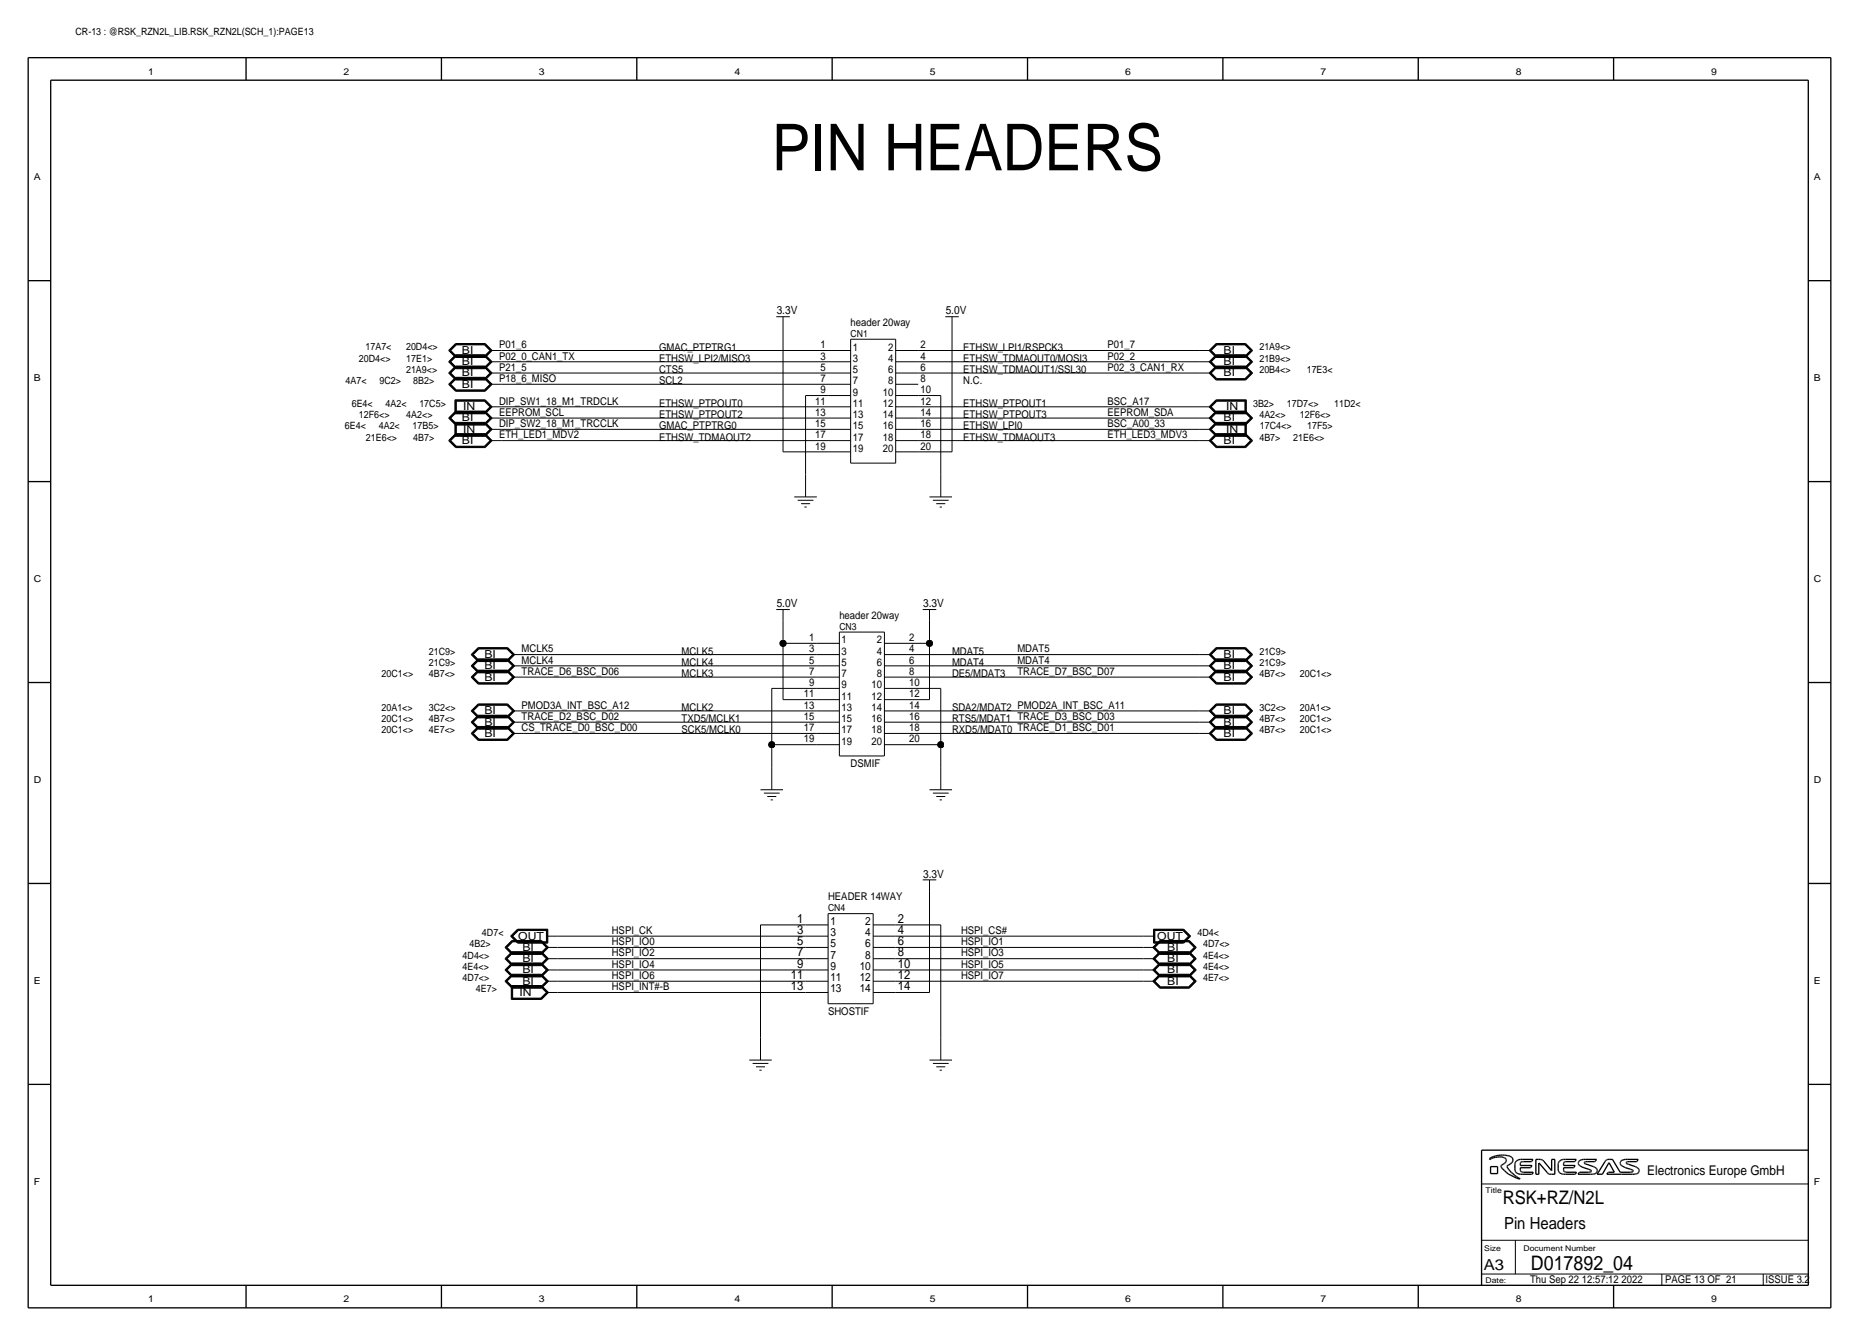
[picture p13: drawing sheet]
<svg xmlns="http://www.w3.org/2000/svg" width="419mm" height="301mm" viewBox="0 0 419 301" stroke-linecap="round" stroke-linejoin="round" font-family="sans-serif">
<defs><g id="words">
<text font-size="14.6" x="174" y="38.4">PIN HEADERS</text>
<text font-size="4.5" x="345.1" y="286.3">D017892_04</text>
<text font-size="4.2" x="338.8" y="271.6">RSK+RZ/N2L</text>
<text font-size="3.8" x="339.1" y="277.2">Pin Headers</text>
<text font-size="3.4" x="334.5" y="286.3">A3</text>
<text font-size="3" x="371.3" y="265">Electronics Europe GmbH</text>
<g font-size="2.9">
<text x="179.7" y="208.1">1</text>
<text x="202.4" y="208.1">2</text>
<text x="179.7" y="215.7">7</text>
<text x="179.7" y="213.2">5</text>
<text x="179.7" y="210.6">3</text>
<text x="202.4" y="215.7">8</text>
<text x="202.4" y="213.2">6</text>
<text x="202.4" y="210.6">4</text>
<text x="178.3" y="220.8">11</text>
<text x="179.7" y="218.2">9</text>
<text x="202.4" y="220.8">12</text>
<text x="202.4" y="218.2">10</text>
<text x="178.3" y="223.3">13</text>
<text x="202.4" y="223.3">14</text>
</g>
<g font-size="2.6">
<text x="175.1" y="70.9">3.3V</text>
<text x="213.2" y="70.9">5.0V</text>
<text x="175.1" y="137">5.0V</text>
<text x="208.1" y="137">3.3V</text>
<text x="208.1" y="197.9">3.3V</text>
<text x="187.2" y="208.6">1</text>
<text x="195.1" y="208.6">2</text>
<text x="187.2" y="213.7">5</text>
<text x="187.2" y="211.1">3</text>
<text x="195.1" y="213.7">6</text>
<text x="195.1" y="211.1">4</text>
<text x="187.2" y="221.3">11</text>
<text x="187.2" y="218.7">9</text>
<text x="187.2" y="216.2">7</text>
<text x="193.8" y="221.3">12</text>
<text x="193.8" y="218.7">10</text>
<text x="195.1" y="216.2">8</text>
<text x="187.2" y="223.8">13</text>
<text x="193.8" y="223.8">14</text>
</g>
<g font-size="2.5">
<text x="104.1" y="82.3">BI</text>
<text x="104.1" y="79.8">BI</text>
<text x="275.8" y="82.3">BI</text>
<text x="275.8" y="79.8">BI</text>
<text x="104.1" y="87.4">BI</text>
<text x="104.1" y="84.9">BI</text>
<text x="275.8" y="84.9">BI</text>
<text x="104.1" y="95">BI</text>
<text x="104.4" y="92.5">IN</text>
<text x="275.8" y="95">BI</text>
<text x="276.4" y="92.5">IN</text>
<text x="104.1" y="100.1">BI</text>
<text x="104.4" y="97.6">IN</text>
<text x="275.8" y="100.1">BI</text>
<text x="276.4" y="97.6">IN</text>
<text x="109.2" y="148.4">BI</text>
<text x="275.8" y="148.4">BI</text>
<text x="109.2" y="153.5">BI</text>
<text x="109.2" y="150.9">BI</text>
<text x="275.8" y="153.5">BI</text>
<text x="275.8" y="150.9">BI</text>
<text x="109.2" y="161.1">BI</text>
<text x="275.8" y="161.1">BI</text>
<text x="109.2" y="166.2">BI</text>
<text x="109.2" y="163.6">BI</text>
<text x="275.8" y="166.2">BI</text>
<text x="275.8" y="163.6">BI</text>
<text x="116.8" y="211.9">OUT</text>
<text x="117.8" y="214.4">BI</text>
<text x="260.9" y="211.9">OUT</text>
<text x="263.1" y="214.4">BI</text>
<text x="117.8" y="219.5">BI</text>
<text x="117.8" y="217">BI</text>
<text x="263.1" y="219.5">BI</text>
<text x="263.1" y="217">BI</text>
<text x="117.1" y="224.6">IN</text>
<text x="117.8" y="222">BI</text>
<text x="263.1" y="222">BI</text>
</g>
<g font-size="2.4">
<text x="191.8" y="73.5">header 20way</text>
<text x="112.5" y="83.6">P21_5</text>
<text x="112.5" y="81.1">P02_0_CAN1_TX</text>
<text x="112.5" y="78.5">P01_6</text>
<text x="148.6" y="81.6">ETHSW_LPI2/MISO3</text>
<text x="148.6" y="79">GMAC_PTPTRG1</text>
<text x="185" y="83.6">5</text>
<text x="185" y="81.1">3</text>
<text x="185" y="78.5">1</text>
<text x="192.3" y="81.6">3</text>
<text x="192.3" y="79">1</text>
<text x="200.2" y="81.6">4</text>
<text x="200.2" y="79">2</text>
<text x="207.5" y="83.6">6</text>
<text x="207.5" y="81.1">4</text>
<text x="207.5" y="78.5">2</text>
<text x="217.2" y="81.6">ETHSW_TDMAOUT0/MOSI3</text>
<text x="217.2" y="79">ETHSW_LPI1/RSPCK3</text>
<text x="249.7" y="83.6">P02_3_CAN1_RX</text>
<text x="249.7" y="81.1">P02_2</text>
<text x="249.7" y="78.5">P01_7</text>
<text x="112.5" y="86.2">P18_6_MISO</text>
<text x="148.6" y="84.1">CTS5</text>
<text x="148.6" y="86.7">SCL2</text>
<text x="185" y="88.7">9</text>
<text x="185" y="86.2">7</text>
<text x="192.3" y="89.2">9</text>
<text x="192.3" y="86.7">7</text>
<text x="192.3" y="84.1">5</text>
<text x="199" y="89.2">10</text>
<text x="200.2" y="86.7">8</text>
<text x="200.2" y="84.1">6</text>
<text x="207.5" y="88.7">10</text>
<text x="207.5" y="86.2">8</text>
<text x="217.2" y="86.7">N.C.</text>
<text x="217.2" y="84.1">ETHSW_TDMAOUT1/SSL30</text>
<text x="112.5" y="91.2">DIP_SW1_18_M1_TRDCLK</text>
<text x="112.5" y="93.8">EEPROM_SCL</text>
<text x="148.6" y="94.3">ETHSW_PTPOUT2</text>
<text x="148.6" y="91.7">ETHSW_PTPOUT0</text>
<text x="183.8" y="93.8">13</text>
<text x="183.8" y="91.2">11</text>
<text x="192.3" y="94.3">13</text>
<text x="192.3" y="91.7">11</text>
<text x="199" y="94.3">14</text>
<text x="199" y="91.7">12</text>
<text x="207.5" y="93.8">14</text>
<text x="207.5" y="91.2">12</text>
<text x="217.2" y="94.3">ETHSW_PTPOUT3</text>
<text x="217.2" y="91.7">ETHSW_PTPOUT1</text>
<text x="249.7" y="91.2">BSC_A17</text>
<text x="249.7" y="93.8">EEPROM_SDA</text>
<text x="112.5" y="96.3">DIP_SW2_18_M1_TRCCLK</text>
<text x="112.5" y="98.9">ETH_LED1_MDV2</text>
<text x="148.6" y="96.8">GMAC_PTPTRG0</text>
<text x="148.6" y="99.4">ETHSW_TDMAOUT2</text>
<text x="183.8" y="101.4">19</text>
<text x="183.8" y="98.9">17</text>
<text x="183.8" y="96.3">15</text>
<text x="192.3" y="101.9">19</text>
<text x="192.3" y="99.4">17</text>
<text x="192.3" y="96.8">15</text>
<text x="199" y="101.9">20</text>
<text x="199" y="99.4">18</text>
<text x="199" y="96.8">16</text>
<text x="207.5" y="101.4">20</text>
<text x="207.5" y="98.9">18</text>
<text x="207.5" y="96.3">16</text>
<text x="217.2" y="96.8">ETHSW_LPI0</text>
<text x="217.2" y="99.4">ETHSW_TDMAOUT3</text>
<text x="249.7" y="98.9">ETH_LED3_MDV3</text>
<text x="249.7" y="96.3">BSC_A00_33</text>
<text x="189.2" y="139.5">header 20way</text>
<text x="117.6" y="149.7">MCLK4</text>
<text x="117.6" y="147.1">MCLK5</text>
<text x="153.7" y="147.6">MCLK5</text>
<text x="182.4" y="149.7">5</text>
<text x="182.4" y="147.1">3</text>
<text x="182.4" y="144.6">1</text>
<text x="189.7" y="147.6">3</text>
<text x="189.7" y="145.1">1</text>
<text x="197.7" y="147.6">4</text>
<text x="197.7" y="145.1">2</text>
<text x="205" y="149.7">6</text>
<text x="205" y="147.1">4</text>
<text x="205" y="144.6">2</text>
<text x="214.6" y="147.6">MDAT5</text>
<text x="229.4" y="149.7">MDAT4</text>
<text x="229.4" y="147.1">MDAT5</text>
<text x="117.6" y="152.2">TRACE_D6_BSC_D06</text>
<text x="153.7" y="152.7">MCLK3</text>
<text x="153.7" y="150.2">MCLK4</text>
<text x="182.4" y="154.7">9</text>
<text x="182.4" y="152.2">7</text>
<text x="189.7" y="155.2">9</text>
<text x="189.7" y="152.7">7</text>
<text x="189.7" y="150.2">5</text>
<text x="196.5" y="155.2">10</text>
<text x="197.7" y="152.7">8</text>
<text x="197.7" y="150.2">6</text>
<text x="205" y="154.7">10</text>
<text x="205" y="152.2">8</text>
<text x="214.6" y="150.2">MDAT4</text>
<text x="214.6" y="152.7">DE5/MDAT3</text>
<text x="229.4" y="152.2">TRACE_D7_BSC_D07</text>
<text x="117.6" y="159.8">PMOD3A_INT_BSC_A12</text>
<text x="153.7" y="160.3">MCLK2</text>
<text x="181.3" y="159.8">13</text>
<text x="181.3" y="157.3">11</text>
<text x="189.7" y="160.3">13</text>
<text x="189.7" y="157.8">11</text>
<text x="196.5" y="160.3">14</text>
<text x="196.5" y="157.8">12</text>
<text x="205" y="159.8">14</text>
<text x="205" y="157.3">12</text>
<text x="214.6" y="160.3">SDA2/MDAT2 PMOD2A_INT_BSC_A11</text>
<text x="117.6" y="162.4">TRACE_D2_BSC_D02</text>
<text x="117.6" y="164.9">CS_TRACE_D0_BSC_D00</text>
<text x="153.7" y="165.4">SCK5/MCLK0</text>
<text x="153.7" y="162.9">TXD5/MCLK1</text>
<text x="181.3" y="167.4">19</text>
<text x="181.3" y="164.9">17</text>
<text x="181.3" y="162.4">15</text>
<text x="189.7" y="167.9">19</text>
<text x="189.7" y="165.4">17</text>
<text x="189.7" y="162.9">15</text>
<text x="196.5" y="167.9">20</text>
<text x="196.5" y="165.4">18</text>
<text x="196.5" y="162.9">16</text>
<text x="205" y="167.4">20</text>
<text x="205" y="164.9">18</text>
<text x="205" y="162.4">16</text>
<text x="214.6" y="165.4">RXD5/MDAT0 TRACE_D1_BSC_D01</text>
<text x="214.6" y="162.9">RTS5/MDAT1 TRACE_D3_BSC_D03</text>
<text x="191.8" y="173">DSMIF</text>
<text x="186.7" y="203">HEADER 14WAY</text>
<text x="137.9" y="213.2">HSPI_IO0</text>
<text x="137.9" y="210.6">HSPI_CK</text>
<text x="137.9" y="215.7">HSPI_IO2</text>
<text x="216.7" y="215.7">HSPI_IO3</text>
<text x="216.7" y="213.2">HSPI_IO1</text>
<text x="216.7" y="210.6">HSPI_CS#</text>
<text x="137.9" y="220.8">HSPI_IO6</text>
<text x="137.9" y="218.2">HSPI_IO4</text>
<text x="216.7" y="220.8">HSPI_IO7</text>
<text x="216.7" y="218.2">HSPI_IO5</text>
<text x="137.9" y="223.3">HSPI_INT#-B</text>
<text x="186.7" y="228.9">SHOSTIF</text>
<text x="344.9" y="289.4">Thu Sep 22 12:57:12 2022</text>
<text x="375.4" y="289.4">PAGE 13 OF 21</text>
<text x="398" y="289.4">ISSUE 3.2</text>
</g>
<g font-size="2.3">
<text x="17" y="7.9">CR-13 : @RSK_RZN2L_LIB.RSK_RZN2L(SCH_1):PAGE13</text>
<text x="80.9" y="81.6">20D4&lt;&gt;</text>
<text x="82.4" y="79">17A7&lt;</text>
<text x="91.5" y="79">20D4&lt;&gt;</text>
<text x="91.6" y="81.6">17E1&gt;</text>
<text x="283.9" y="81.6">21B9&lt;&gt;</text>
<text x="283.9" y="79">21A9&lt;&gt;</text>
<text x="77.9" y="86.7">4A7&lt;</text>
<text x="85.5" y="86.7">9C2&gt;</text>
<text x="91.5" y="84.1">21A9&lt;&gt;</text>
<text x="93.2" y="86.7">8B2&gt;</text>
<text x="283.9" y="84.1">20B4&lt;&gt;</text>
<text x="294.6" y="84.1">17E3&lt;</text>
<text x="79.3" y="91.7">6E4&lt;</text>
<text x="80.9" y="94.3">12F6&lt;&gt;</text>
<text x="86.9" y="91.7">4A2&lt;</text>
<text x="91.6" y="94.3">4A2&lt;&gt;</text>
<text x="94.5" y="91.7">17C5&gt;</text>
<text x="282.5" y="91.7">3B2&gt;</text>
<text x="283.9" y="94.3">4A2&lt;&gt;</text>
<text x="290.1" y="91.7">17D7&lt;&gt;</text>
<text x="293.1" y="94.3">12F6&lt;&gt;</text>
<text x="300.8" y="91.7">11D2&lt;</text>
<text x="77.8" y="96.8">6E4&lt;</text>
<text x="82.5" y="99.4">21E6&lt;&gt;</text>
<text x="85.4" y="96.8">4A2&lt;</text>
<text x="93" y="96.8">17B5&gt;</text>
<text x="93.2" y="99.4">4B7&gt;</text>
<text x="283.9" y="99.4">4B7&gt;</text>
<text x="284" y="96.8">17C4&lt;&gt;</text>
<text x="291.5" y="99.4">21E6&lt;&gt;</text>
<text x="294.7" y="96.8">17F5&gt;</text>
<text x="96.7" y="147.6">21C9&gt;</text>
<text x="283.9" y="147.6">21C9&gt;</text>
<text x="86" y="152.7">20C1&lt;&gt;</text>
<text x="96.7" y="150.2">21C9&gt;</text>
<text x="96.7" y="152.7">4B7&lt;&gt;</text>
<text x="283.9" y="152.7">4B7&lt;&gt;</text>
<text x="283.9" y="150.2">21C9&gt;</text>
<text x="293.1" y="152.7">20C1&lt;&gt;</text>
<text x="86" y="160.3">20A1&lt;&gt;</text>
<text x="96.7" y="160.3">3C2&lt;&gt;</text>
<text x="283.9" y="160.3">3C2&lt;&gt;</text>
<text x="293.1" y="160.3">20A1&lt;&gt;</text>
<text x="86" y="162.9">20C1&lt;&gt;</text>
<text x="86" y="165.4">20C1&lt;&gt;</text>
<text x="96.7" y="162.9">4B7&lt;&gt;</text>
<text x="96.7" y="165.4">4E7&lt;&gt;</text>
<text x="283.9" y="165.4">4B7&lt;&gt;</text>
<text x="283.9" y="162.9">4B7&lt;&gt;</text>
<text x="293.1" y="165.4">20C1&lt;&gt;</text>
<text x="293.1" y="162.9">20C1&lt;&gt;</text>
<text x="105.9" y="213.7">4B2&gt;</text>
<text x="108.7" y="211.1">4D7&lt;</text>
<text x="270" y="211.1">4D4&lt;</text>
<text x="271.2" y="213.7">4D7&lt;&gt;</text>
<text x="104.3" y="221.3">4D7&lt;&gt;</text>
<text x="104.3" y="216.2">4D4&lt;&gt;</text>
<text x="104.3" y="218.7">4E4&lt;&gt;</text>
<text x="271.2" y="221.3">4E7&lt;&gt;</text>
<text x="271.2" y="218.7">4E4&lt;&gt;</text>
<text x="271.2" y="216.2">4E4&lt;&gt;</text>
<text x="107.3" y="223.8">4E7&gt;</text>
</g>
<g font-size="2.2">
<text x="191.8" y="76">CN1</text>
<text x="189.2" y="142">CN3</text>
<text x="186.7" y="205.5">CN4</text>
</g>
<g font-size="2.1">
<text x="33.4" y="16.8">1</text>
<text x="77.5" y="16.8">2</text>
<text x="121.5" y="16.8">3</text>
<text x="165.6" y="16.8">4</text>
<text x="209.6" y="16.8">5</text>
<text x="253.6" y="16.8">6</text>
<text x="297.7" y="16.8">7</text>
<text x="341.7" y="16.8">8</text>
<text x="385.8" y="16.8">9</text>
<text x="7.6" y="40.6">A</text>
<text x="408.9" y="40.6">A</text>
<text x="7.6" y="86">B</text>
<text x="408.9" y="86">B</text>
<text x="7.6" y="131.3">C</text>
<text x="408.9" y="131.3">C</text>
<text x="7.6" y="176.6">D</text>
<text x="408.9" y="176.6">D</text>
<text x="7.6" y="221.9">E</text>
<text x="408.9" y="221.9">E</text>
<text x="7.6" y="267.2">F</text>
<text x="408.9" y="267.2">F</text>
<text x="33.4" y="293.7">1</text>
<text x="77.5" y="293.7">2</text>
<text x="121.5" y="293.7">3</text>
<text x="165.6" y="293.7">4</text>
<text x="209.6" y="293.7">5</text>
<text x="253.6" y="293.7">6</text>
<text x="297.7" y="293.7">7</text>
<text x="341.7" y="293.7">8</text>
<text x="385.8" y="293.7">9</text>
</g>
<g font-size="1.8">
<text x="334.9" y="269">Title</text>
<text x="334.6" y="282.1">Size</text>
<text x="343.5" y="282.1">Document Number</text>
<text x="334.9" y="289.4">Date:</text>
</g>
</g></defs>
<g fill="none" stroke="#000" stroke-width=".23">
<path d="M101.1 79l1.6-1.5zM101.1 79l1.6 1.6zM101.3 79l1.5-1.4zM101.3 79l1.5 1.5zM101.4 79l1.4-1.3zM101.4 79l1.4 1.4zM101.6 79l1.3-1.2zM101.6 79l1.3 1.3zM102.7 77.5h6.7zM102.8 77.6h6.5zM102.8 77.7h6.5zM102.9 77.8h6.3z"/>
<path d="M109.2 77.8l1.3 1.2zM109.3 77.7l1.3 1.3zM109.3 77.6l1.5 1.4zM109.4 77.5l1.5 1.5zM110.5 79h2.5zM110.8 79l-1.5 1.5zM113 79h73.7zM175 71.4h3.1zM176.5 74v27.9zM176.5 71.4v2.6zM186.7 79h5.1zM191.8 76.5h10.1z"/>
<path d="M191.8 76.5v27.9zM201.9 79h5.1zM201.9 76.5v27.9zM207 79h63.5zM213.1 71.4h3.1zM214.6 74v27.9zM214.6 71.4v2.6zM270.5 79h2.5zM272.6 79l1.6 1.6zM272.7 79l1.5-1.4zM272.7 79l1.5 1.5zM272.9 79l1.4-1.3z"/>
<path d="M272.9 79l1.4 1.4zM273 79l1.3-1.2zM273 79l1.3 1.3zM274.2 77.5l-1.6 1.5zM274.2 77.5h6.6zM274.2 77.6h6.6zM274.3 77.7h6.4zM274.3 77.8h6.4zM280.7 77.8l1.2 1.2zM280.7 77.7l1.4 1.3zM280.8 77.6l1.4 1.4zM280.8 77.5l1.6 1.5z"/>
<path d="M282.1 79l-1.4 1.4zM282.2 79l-1.4 1.5zM282.4 79l-1.6 1.6zM101.1 99.4l1.6-1.6zM101.1 99.4l1.6 1.5zM101.1 86.7l1.6-1.6zM101.1 86.7l1.6 1.5zM101.1 84.1l1.6-1.5zM101.1 84.1l1.6 1.6zM101.1 94.3l1.6-1.6zM101.1 94.3l1.6 1.6zM101.1 81.6l1.6-1.6z"/>
<path d="M101.1 81.6l1.6 1.6zM101.3 99.4l1.5-1.5zM101.3 99.4l1.5 1.4zM101.3 86.7l1.5-1.5zM101.3 86.7l1.5 1.4zM101.3 84.1l1.5-1.4zM101.3 84.1l1.5 1.5zM101.3 94.3l1.5-1.5zM101.3 94.3l1.5 1.5zM101.3 81.6l1.5-1.5zM101.3 81.6l1.5 1.5zM101.4 99.4l1.4-1.4z"/>
<path d="M101.4 99.4l1.4 1.3zM101.4 86.7l1.4-1.4zM101.4 86.7l1.4 1.3zM101.4 84.1l1.4-1.3zM101.4 84.1l1.4 1.4zM101.4 94.3l1.4-1.4zM101.4 94.3l1.4 1.4zM101.4 81.6l1.4-1.4zM101.4 81.6l1.4 1.4zM101.6 99.4l1.3-1.3zM101.6 99.4l1.3 1.2zM101.6 86.7l1.3-1.3z"/>
<path d="M101.6 86.7l1.3 1.2zM101.6 84.1l1.3 1.3zM101.6 94.3l1.3 1.3zM101.6 81.6l1.3 1.3zM102.6 95.3v3.1zM102.6 98.4h6.8zM102.6 95.3h6.8zM102.6 90.2v3.1zM102.6 93.3h6.8zM102.6 90.2h6.8zM102.7 95.4h6.6zM102.7 95.4v2.9z"/>
<path d="M102.7 98.3h6.6zM102.7 90.3h6.6zM102.7 90.3v2.9zM102.7 93.2h6.6zM102.7 97.8h6.7zM102.7 88.2h6.7zM102.7 85.1h6.7zM102.7 85.7h6.7zM102.7 82.6h6.7zM102.7 95.9h6.7zM102.7 92.7h6.7zM102.7 83.2h6.7z"/>
<path d="M102.7 80h6.7zM102.7 80.6h6.7zM102.8 97.9h6.5zM102.8 95.5h6.5zM102.8 95.5v2.7zM102.8 98.2h6.5zM102.8 90.4h6.5zM102.8 90.4v2.7zM102.8 93.1h6.5zM102.8 88.1h6.5zM102.8 85.2h6.5zM102.8 85.6h6.5z"/>
<path d="M102.8 82.7h6.5zM102.8 95.8h6.5zM102.8 92.8h6.5zM102.8 83.1h6.5zM102.8 80.1h6.5zM102.8 80.5h6.5zM102.8 98h6.5zM102.8 88h6.5zM102.8 85.3h6.5zM102.8 85.5h6.5zM102.8 82.8h6.5zM102.8 95.7h6.5z"/>
<path d="M102.8 92.9h6.5zM102.8 83h6.5zM102.8 80.2h6.5zM102.8 80.4h6.5zM102.9 98.1h6.3zM102.9 95.6h6.3zM102.9 95.6v2.5zM102.9 90.5h6.3zM102.9 90.5v2.5zM102.9 93h6.3zM102.9 87.9h6.3zM102.9 85.4h6.3z"/>
<path d="M102.9 82.9l-1.3 1.2zM102.9 82.9h6.3zM102.9 93l-1.3 1.3zM102.9 80.3l-1.3 1.3zM102.9 80.3h6.3zM109.2 98.1l1.3 1.3zM109.2 95.6l1.3 1.2zM109.2 98.1l1.3-1.3zM109.2 90.5l1.3 1.2zM109.2 93l1.3-1.3zM109.2 87.9l1.3-1.2zM109.2 85.4l1.3 1.3z"/>
<path d="M109.2 85.4l1.3-1.3zM109.2 82.9l1.3 1.2zM109.2 95.6l1.3-1.3zM109.2 93l1.3 1.3zM109.2 82.9l1.3-1.3zM109.2 80.3l1.3 1.3zM109.2 80.3l1.3-1.3zM109.3 98l1.3 1.4zM109.3 95.5l1.3 1.3zM109.3 98.2l1.3-1.4zM109.3 90.4l1.3 1.3zM109.3 93.1l1.3-1.4z"/>
<path d="M109.3 85.3l1.3 1.4zM109.3 85.5l1.3-1.4zM109.3 82.8l1.3 1.3zM109.3 95.7l1.3-1.4zM109.3 92.9l1.3 1.4zM109.3 83l1.3-1.4zM109.3 80.2l1.3 1.4zM109.3 80.4l1.3-1.4zM109.3 97.9l1.5 1.5zM109.3 95.4l1.5 1.4zM109.3 98.3l1.5-1.5zM109.3 90.3l1.5 1.4z"/>
<path d="M109.3 85.2l1.5 1.5zM109.3 85.6l1.5-1.5zM109.3 82.7l1.5 1.4zM109.3 95.8l1.5-1.5zM109.3 92.8l1.5 1.5zM109.3 83.1l1.5-1.5zM109.3 80.1l1.5 1.5zM109.4 97.8l1.5 1.6zM109.4 95.3l1.5 1.5zM109.4 98.4l1.5-1.6zM109.4 90.2l1.5 1.5zM109.4 93.3l1.5-1.6z"/>
<path d="M109.4 85.1l1.5 1.6zM109.4 85.7l1.5-1.6zM109.4 82.6l1.5 1.5zM109.4 95.9l1.5-1.6zM109.4 92.7l1.5 1.6zM109.4 83.2l1.5-1.6zM109.4 80l1.5 1.6zM109.4 80.6l1.5-1.6zM110.5 99.4h2.5zM110.5 96.8h2.5zM110.5 91.7h2.5zM110.5 86.7h2.5z"/>
<path d="M110.5 84.1h2.5zM110.5 94.3h2.5zM110.5 81.6h2.5zM110.6 99.4l-1.3 1.3zM110.6 86.7l-1.3 1.3zM110.8 99.4l-1.5 1.4zM110.8 91.7l-1.5 1.5zM110.8 86.7l-1.5 1.4zM110.9 99.4l-1.5 1.5zM110.9 86.7l-1.5 1.5zM113 81.6h73.7zM113 86.7h73.7z"/>
<path d="M113 91.7h73.7zM113 94.3h73.7zM113 96.8h73.7zM113 84.1h73.7zM113 99.4h73.7zM181.6 89.2h5.1zM181.6 89.2v17.8zM186.7 99.4h5.1zM186.7 96.8h5.1zM186.7 94.3h5.1zM186.7 91.7h5.1zM186.7 89.2h5.1z"/>
<path d="M186.7 86.7h5.1zM186.7 84.1h5.1zM186.7 81.6h5.1zM201.9 99.4h5.1zM201.9 96.8h5.1zM201.9 94.3h5.1zM201.9 91.7h5.1zM201.9 89.2h5.1zM201.9 86.7h5.1zM201.9 84.1h5.1zM201.9 81.6h5.1zM207 89.2h5.1z"/>
<path d="M207 96.8h63.5zM207 99.4h63.5zM207 91.7h63.5zM207 94.3h63.5zM207 84.1h63.5zM207 81.6h63.5zM212.1 89.2v17.8zM270.5 96.8h2.5zM270.5 91.7h2.5zM270.5 99.4h2.5zM270.5 94.3h2.5zM270.5 84.1h2.5z"/>
<path d="M270.5 81.6h2.5zM272.6 96.8l1.6 1.6zM272.6 91.7l1.6-1.5zM272.6 91.7l1.6 1.6zM272.6 99.4l1.6-1.6zM272.6 99.4l1.6 1.5zM272.6 94.3l1.6-1.6zM272.6 94.3l1.6 1.6zM272.6 84.1l1.6-1.5zM272.6 84.1l1.6 1.6zM272.6 81.6l1.6 1.6zM272.7 96.8l1.5-1.4z"/>
<path d="M272.7 96.8l1.5 1.5zM272.7 91.7l1.5-1.4zM272.7 91.7l1.5 1.5zM272.7 99.4l1.5-1.5zM272.7 99.4l1.5 1.4zM272.7 94.3l1.5-1.5zM272.7 94.3l1.5 1.5zM272.7 84.1l1.5-1.4zM272.7 84.1l1.5 1.5zM272.7 81.6l1.5-1.5zM272.7 81.6l1.5 1.5zM272.9 96.8l1.4-1.3z"/>
<path d="M272.9 96.8l1.4 1.4zM272.9 91.7l1.4-1.3zM272.9 91.7l1.4 1.4zM272.9 99.4l1.4-1.4zM272.9 99.4l1.4 1.3zM272.9 94.3l1.4-1.4zM272.9 94.3l1.4 1.4zM272.9 84.1l1.4-1.3zM272.9 84.1l1.4 1.4zM272.9 81.6l1.4-1.4zM272.9 81.6l1.4 1.4zM273 96.8l1.3 1.3z"/>
<path d="M273 91.7l1.3-1.2zM273 91.7l1.3 1.3zM273 99.4l1.3-1.3zM273 99.4l1.3 1.2zM273 94.3l1.3 1.3zM273 84.1l1.3 1.3zM273 81.6l1.3 1.3zM274.2 95.3l-1.6 1.5zM274.2 98.4h6.8zM274.2 95.3h6.8zM274.2 93.3h6.8zM274.2 90.2h6.8z"/>
<path d="M274.2 97.8h6.6zM274.2 95.9h6.6zM274.2 92.7h6.6zM274.2 85.7h6.6zM274.2 82.6h6.6zM274.2 80l-1.6 1.6zM274.2 83.2h6.6zM274.2 80h6.6zM274.2 80.6h6.6zM274.2 95.4h6.7zM274.2 98.3h6.7zM274.2 90.3h6.7z"/>
<path d="M274.2 93.2h6.7zM274.2 97.9h6.6zM274.2 95.8h6.6zM274.2 92.8h6.6zM274.2 85.6h6.6zM274.2 82.7h6.6zM274.2 83.1h6.6zM274.2 80.1h6.6zM274.2 80.5h6.6zM274.3 95.5h6.5zM274.3 98.2h6.5zM274.3 90.4h6.5z"/>
<path d="M274.3 93.1h6.5zM274.3 98h6.4zM274.3 95.7h6.4zM274.3 92.9h6.4zM274.3 85.5h6.4zM274.3 82.8h6.4zM274.3 83h6.4zM274.3 80.2h6.4zM274.3 80.4h6.4zM274.3 95.6l-1.3 1.2zM274.3 95.6h6.4zM274.3 98.1h6.4z"/>
<path d="M274.3 90.5h6.4zM274.3 93h6.4zM274.3 93l-1.3 1.3zM274.3 82.9l-1.3 1.2zM274.3 85.4h6.4zM274.3 82.9h6.4zM274.3 80.3l-1.3 1.3zM274.3 80.3h6.4zM280.7 95.6v2.5zM280.7 90.5v2.5zM280.7 98.1l1.2 1.3zM280.7 95.6l1.2-1.3z"/>
<path d="M280.7 93l1.2 1.3zM280.7 85.4l1.2-1.3zM280.7 82.9l1.2 1.2zM280.7 82.9l1.2-1.3zM280.7 80.3l1.2 1.3zM280.7 80.3l1.2-1.3zM280.7 98l1.4 1.4zM280.7 92.9l1.4 1.4zM280.7 82.8l1.4 1.3zM280.7 80.2l1.4 1.4zM280.8 95.5v2.7zM280.8 90.4v2.7z"/>
<path d="M280.8 97.9l1.4 1.5zM280.8 95.8l1.4-1.5zM280.8 92.8l1.4 1.5zM280.8 85.6l1.4-1.5zM280.8 82.7l1.4 1.4zM280.8 83.1l1.4-1.5zM280.8 80.1l1.4 1.5zM280.8 97.8l1.6 1.6zM280.8 92.7l1.6 1.6zM280.8 85.7l1.6-1.6zM280.8 82.6l1.6 1.5zM280.8 83.2l1.6-1.6z"/>
<path d="M280.8 80l1.6 1.6zM280.9 95.4v2.9zM280.9 90.3v2.9zM281 95.3v3.1zM281 90.2v3.1zM282.1 99.4l-1.4 1.3zM282.1 94.3l-1.4 1.4zM282.1 84.1l-1.4 1.4zM282.1 81.6l-1.4 1.4zM282.2 99.4l-1.4 1.4zM282.4 99.4l-1.6 1.5zM282.4 94.3l-1.6 1.6z"/>
<path d="M102.7 100.9h6.7zM102.8 100.8h6.5zM102.8 100.7h6.5zM102.9 100.6h6.3zM109.2 100.6l1.3-1.2zM176.5 101.9h10.2zM179.1 112.1h5zM179.8 112.8h3.6zM180.6 113.6h2zM181.4 114.4h.5zM181.6 107v5.1zM186.7 101.9h5.1z"/>
<path d="M191.8 104.4h10.1zM201.9 101.9h5.1zM207 101.9h7.6zM209.5 112.1h5.1zM210.3 112.8h3.6zM211.1 113.6h2zM211.8 114.4h.5zM212.1 107v5.1zM274.2 100.9h6.6zM274.2 100.8h6.6zM274.3 100.7h6.4zM274.3 100.6h6.4z"/>
<path d="M280.7 100.6l1.2-1.2zM175 137.5h3.1zM176.5 137.5v2.5zM208 137.5h3.1zM209.5 137.5v2.5zM106.2 152.7l1.6-1.6zM106.2 152.7l1.6 1.6zM106.2 150.2l1.6 1.5zM106.2 147.6l1.6 1.6zM106.4 152.7l1.4-1.5zM106.4 152.7l1.4 1.5zM106.4 150.2l1.4 1.4z"/>
<path d="M106.4 147.6l1.4 1.5zM106.5 152.7l1.4-1.4zM106.5 152.7l1.4 1.4zM106.5 150.2l1.4-1.4zM106.5 150.2l1.4 1.3zM106.5 147.6l1.4-1.3zM106.5 147.6l1.4 1.4zM106.7 152.7l1.2-1.3zM106.7 152.7l1.2 1.3zM106.7 150.2l1.2-1.3zM106.7 150.2l1.2 1.2zM106.7 147.6l1.2 1.3z"/>
<path d="M107.8 158.8l-1.6 1.5zM107.8 158.8h6.7zM107.8 154.3h6.7zM107.8 151.1h6.7zM107.8 148.6l-1.6 1.6zM107.8 151.7h6.7zM107.8 148.6h6.7zM107.8 146.1l-1.6 1.5zM107.8 149.2h6.7zM107.8 146.1h6.7zM107.8 158.9l-1.4 1.4zM107.8 158.9h6.6z"/>
<path d="M107.8 154.2h6.6zM107.8 151.2h6.6zM107.8 148.7l-1.4 1.5zM107.8 151.6h6.6zM107.8 148.7h6.6zM107.8 146.2l-1.4 1.4zM107.8 149.1h6.6zM107.8 146.2h6.6zM107.9 159h6.5zM107.9 154.1h6.5zM107.9 151.3h6.5zM107.9 151.5h6.5z"/>
<path d="M107.9 148.8h6.5zM107.9 149h6.5zM107.9 146.3h6.5zM107.9 159.1l-1.2 1.2zM107.9 159.1h6.4zM107.9 154h6.4zM107.9 151.4h6.4zM107.9 148.9h6.4zM107.9 146.4l-1.2 1.2zM107.9 146.4h6.4zM114.3 159.1l1.3 1.2zM114.3 151.4l1.3 1.3z"/>
<path d="M114.3 148.9l1.3 1.3zM114.3 148.9l1.3-1.3zM114.3 146.4l1.3 1.2zM114.4 159l1.3 1.3zM114.4 154.1l1.3-1.4zM114.4 151.3l1.3 1.4zM114.4 151.5l1.3-1.3zM114.4 148.8l1.3 1.4zM114.4 149l1.3-1.4zM114.4 146.3l1.3 1.3zM114.4 158.9l1.5 1.4zM114.4 151.2l1.5 1.5z"/>
<path d="M114.4 151.6l1.5-1.4zM114.4 148.7l1.5 1.5zM114.4 149.1l1.5-1.5zM114.4 146.2l1.5 1.4zM114.5 158.8l1.5 1.5zM114.5 151.1l1.5 1.6zM114.5 148.6l1.5 1.6zM114.5 149.2l1.5-1.6zM114.5 146.1l1.5 1.5zM115.6 152.7l-1.3 1.3zM115.6 152.7h2.5zM115.6 150.2l-1.3 1.2z"/>
<path d="M115.6 150.2h2.5zM115.6 147.6h2.5zM115.9 152.7l-1.5 1.5zM116 152.7l-1.5 1.6zM116 150.2l-1.5 1.5zM118.1 147.6h66zM118.1 152.7h66zM118.1 150.2h66zM174 155.2h10.1zM174 155.2v12.7zM176.5 157.8h7.6zM176.5 145.1v12.7z"/>
<path d="M176.5 145.1h7.6zM176.5 140v5.1zM184.1 157.8h5.1zM184.1 155.2h5.1zM184.1 152.7h5.1zM184.1 150.2h5.1zM184.1 147.6h5.1zM184.1 145.1h5.1zM189.2 142.5h10.2zM189.2 142.5v28zM199.4 157.8h5.1zM199.4 155.2h5.1z"/>
<path d="M199.4 152.7h5.1zM199.4 150.2h5.1zM199.4 147.6h5.1zM199.4 145.1h5.1zM199.4 142.5v28zM204.5 152.7h66zM204.5 150.2h66zM204.5 147.6h66zM204.5 155.2h7.6zM204.5 145.1h5zM204.5 157.8h5zM209.5 140v5.1z"/>
<path d="M209.5 145.1v12.7zM212.1 155.2v12.7zM270.5 152.7h2.5zM270.5 150.2h2.5zM270.5 147.6h2.5zM272.6 152.7l1.6 1.6zM272.6 150.2l1.6 1.5zM272.6 147.6l1.6 1.6zM272.7 152.7l1.5-1.5zM272.7 152.7l1.5 1.5zM272.7 150.2l1.5-1.5zM272.7 150.2l1.5 1.4z"/>
<path d="M272.7 147.6l1.5-1.4zM272.7 147.6l1.5 1.5zM272.9 152.7l1.4-1.4zM272.9 152.7l1.4 1.4zM272.9 150.2l1.4-1.4zM272.9 150.2l1.4 1.3zM272.9 147.6l1.4-1.3zM272.9 147.6l1.4 1.4zM273 152.7l1.3-1.3zM273 152.7l1.3 1.3zM273 150.2l1.3 1.2zM273 147.6l1.3 1.3z"/>
<path d="M274.2 151.1l-1.6 1.6zM274.2 154.3h6.6zM274.2 151.1h6.6zM274.2 158.8l-1.6 1.5zM274.2 158.8h6.6zM274.2 148.6l-1.6 1.6zM274.2 151.7h6.6zM274.2 148.6h6.6zM274.2 146.1l-1.6 1.5zM274.2 149.2h6.6zM274.2 146.1h6.6zM274.2 154.2h6.6z"/>
<path d="M274.2 151.2h6.6zM274.2 158.9h6.6zM274.2 151.6h6.6zM274.2 148.7h6.6zM274.2 149.1h6.6zM274.2 146.2h6.6zM274.3 154.1h6.4zM274.3 151.3h6.4zM274.3 159h6.4zM274.3 151.5h6.4zM274.3 148.8h6.4zM274.3 149h6.4z"/>
<path d="M274.3 146.3h6.4zM274.3 154h6.4zM274.3 151.4h6.4zM274.3 159.1l-1.3 1.2zM274.3 159.1h6.4zM274.3 148.9l-1.3 1.3zM274.3 148.9h6.4zM274.3 146.4l-1.3 1.2zM274.3 146.4h6.4zM280.7 154l1.2-1.3zM280.7 151.4l1.2 1.3zM280.7 159.1l1.2 1.2z"/>
<path d="M280.7 151.4l1.2-1.2zM280.7 148.9l1.2 1.3zM280.7 148.9l1.2-1.3zM280.7 146.4l1.2 1.2zM280.7 151.3l1.4 1.4zM280.7 159l1.4 1.3zM280.7 148.8l1.4 1.4zM280.7 146.3l1.4 1.3zM280.8 151.2l1.4 1.5zM280.8 158.9l1.4 1.4zM280.8 148.7l1.4 1.5zM280.8 149.1l1.4-1.5z"/>
<path d="M280.8 146.2l1.4 1.4zM280.8 151.1l1.6 1.6zM280.8 158.8l1.6 1.5zM280.8 148.6l1.6 1.6zM280.8 149.2l1.6-1.6zM280.8 146.1l1.6 1.5zM282.1 152.7l-1.4 1.4zM282.1 150.2l-1.4 1.3zM282.1 147.6l-1.4 1.4zM282.2 152.7l-1.4 1.5zM282.2 150.2l-1.4 1.4zM282.4 152.7l-1.6 1.6z"/>
<path d="M282.4 150.2l-1.6 1.5zM106.2 165.4l1.6-1.6zM106.2 165.4l1.6 1.6zM106.2 162.9l1.6 1.5zM106.2 160.3l1.6 1.6zM106.4 165.4l1.4-1.5zM106.4 165.4l1.4 1.5zM106.4 162.9l1.4 1.4zM106.4 160.3l1.4 1.5zM106.5 165.4l1.4-1.4zM106.5 165.4l1.4 1.4zM106.5 162.9l1.4-1.4z"/>
<path d="M106.5 162.9l1.4 1.3zM106.5 160.3l1.4-1.3zM106.5 160.3l1.4 1.4zM106.7 165.4l1.2-1.3zM106.7 165.4l1.2 1.3zM106.7 162.9l1.2-1.3zM106.7 162.9l1.2 1.2zM106.7 160.3l1.2 1.3zM107.8 167h6.7zM107.8 163.8h6.7zM107.8 161.3l-1.6 1.6zM107.8 164.4h6.7z"/>
<path d="M107.8 161.3h6.7zM107.8 161.9h6.7zM107.8 166.9h6.6zM107.8 163.9h6.6zM107.8 161.4l-1.4 1.5zM107.8 164.3h6.6zM107.8 161.4h6.6zM107.8 161.8h6.6zM107.9 166.8h6.5zM107.9 164h6.5zM107.9 164.2h6.5zM107.9 161.5h6.5z"/>
<path d="M107.9 161.7h6.5zM107.9 166.7h6.4zM107.9 164.1h6.4zM107.9 161.6h6.4zM114.3 164.1l1.3 1.3zM114.3 161.6l1.3 1.3zM114.3 161.6l1.3-1.3zM114.4 166.8l1.3-1.4zM114.4 164l1.3 1.4zM114.4 164.2l1.3-1.3zM114.4 161.5l1.3 1.4zM114.4 161.7l1.3-1.4z"/>
<path d="M114.4 163.9l1.5 1.5zM114.4 164.3l1.5-1.4zM114.4 161.4l1.5 1.5zM114.4 161.8l1.5-1.5zM114.5 163.8l1.5 1.6zM114.5 161.3l1.5 1.6zM114.5 161.9l1.5-1.6zM115.6 165.4l-1.3 1.3zM115.6 165.4h2.5zM115.6 162.9l-1.3 1.2zM115.6 162.9h2.5zM115.6 160.3h2.5z"/>
<path d="M115.9 165.4l-1.5 1.5zM116 165.4l-1.5 1.6zM116 162.9l-1.5 1.5zM118.1 162.9h66zM118.1 165.4h66zM118.1 160.3h66zM171.4 178.1h5.1zM172.2 178.9h3.6zM173 179.6h2zM174 167.9h10.1zM174 167.9v5.1zM174 173v5.1z"/>
<path d="M184.1 167.9h5.1zM184.1 165.4h5.1zM184.1 162.9h5.1zM184.1 160.3h5.1zM189.2 170.5h10.2zM199.4 167.9h5.1zM199.4 165.4h5.1zM199.4 162.9h5.1zM199.4 160.3h5.1zM204.5 167.9h7.6zM204.5 162.9h66zM204.5 160.3h66z"/>
<path d="M204.5 165.4h66zM209.5 178.1h5.1zM210.3 178.9h3.6zM211.1 179.6h2zM212.1 167.9v5.1zM212.1 173v5.1zM270.5 165.4h2.5zM270.5 162.9h2.5zM270.5 160.3h2.5zM272.6 165.4l1.6-1.6zM272.6 165.4l1.6 1.6zM272.6 162.9l1.6 1.5z"/>
<path d="M272.6 160.3l1.6 1.6zM272.7 165.4l1.5-1.5zM272.7 165.4l1.5 1.5zM272.7 162.9l1.5-1.5zM272.7 162.9l1.5 1.4zM272.7 160.3l1.5-1.4zM272.7 160.3l1.5 1.5zM272.9 165.4l1.4-1.4zM272.9 165.4l1.4 1.4zM272.9 162.9l1.4-1.4zM272.9 162.9l1.4 1.3zM272.9 160.3l1.4-1.3z"/>
<path d="M272.9 160.3l1.4 1.4zM273 165.4l1.3-1.3zM273 165.4l1.3 1.3zM273 162.9l1.3 1.2zM273 160.3l1.3 1.3zM274.2 167h6.6zM274.2 163.8h6.6zM274.2 161.3l-1.6 1.6zM274.2 164.4h6.6zM274.2 161.3h6.6zM274.2 161.9h6.6zM274.2 166.9h6.6z"/>
<path d="M274.2 163.9h6.6zM274.2 164.3h6.6zM274.2 161.4h6.6zM274.2 161.8h6.6zM274.3 166.8h6.4zM274.3 164h6.4zM274.3 164.2h6.4zM274.3 161.5h6.4zM274.3 161.7h6.4zM274.3 166.7h6.4zM274.3 164.1h6.4zM274.3 161.6l-1.3 1.3z"/>
<path d="M274.3 161.6h6.4zM280.7 166.7l1.2-1.3zM280.7 164.1l1.2 1.3zM280.7 164.1l1.2-1.2zM280.7 161.6l1.2 1.3zM280.7 161.6l1.2-1.3zM280.7 164l1.4 1.4zM280.7 161.5l1.4 1.4zM280.8 163.9l1.4 1.5zM280.8 161.4l1.4 1.5zM280.8 161.8l1.4-1.5zM280.8 163.8l1.6 1.6z"/>
<path d="M280.8 161.3l1.6 1.6zM282.1 165.4l-1.4 1.4zM282.1 162.9l-1.4 1.3zM282.1 160.3l-1.4 1.4zM282.2 165.4l-1.4 1.5zM282.2 162.9l-1.4 1.4zM282.4 165.4l-1.6 1.6zM282.4 162.9l-1.6 1.5zM282.4 160.3l-1.6 1.6zM173.7 180.4h.5zM208 198.4h3.1zM209.5 198.4v2.6z"/>
<path d="M211.8 180.4h.5zM113.8 218.7l1.6 1.6zM113.8 218.7l1.6-1.5zM113.8 216.2l1.6 1.6zM113.8 216.2l1.6-1.6zM113.8 213.7l1.6 1.5zM113.8 213.7l1.6-1.6zM114 218.7l1.5 1.5zM114 218.7l1.5-1.4zM114 216.2l1.5 1.5zM114 216.2l1.5-1.5zM114 213.7l1.5 1.4z"/>
<path d="M114 213.7l1.5-1.5zM114.1 218.7l1.4 1.4zM114.1 218.7l1.4-1.3zM114.1 216.2l1.4 1.4zM114.1 216.2l1.4-1.4zM114.1 213.7l1.4 1.3zM114.1 213.7l1.4-1.4zM114.3 218.7l1.3 1.3zM114.3 216.2l1.3 1.3zM114.3 213.7l1.3 1.2zM115.1 211.1l1.6-1.5zM115.1 211.1l1.6 1.6z"/>
<path d="M115.3 211.1l1.4 1.5zM115.4 219.7h6.7zM115.4 217.2h6.7zM115.4 217.8h6.7zM115.4 214.6h6.7zM115.4 215.2h6.7zM115.4 212.1h6.7zM115.4 211.1l1.4-1.3zM115.4 211.1l1.4 1.4zM115.5 219.8h6.5zM115.5 217.3h6.5zM115.5 217.7h6.5z"/>
<path d="M115.5 214.7h6.5zM115.5 215.1h6.5zM115.5 212.2h6.5zM115.5 219.9h6.5zM115.5 217.4h6.5zM115.5 217.6h6.5zM115.5 214.8h6.5zM115.5 215h6.5zM115.5 212.3h6.5zM115.6 217.5h6.3zM115.6 217.5l-1.3 1.2zM115.6 214.9h6.3z"/>
<path d="M115.6 214.9l-1.3 1.3zM115.6 212.4h6.3zM115.6 212.4l-1.3 1.3zM115.6 211.1l1.2-1.2zM115.6 211.1l1.2 1.3zM116.7 209.6h6.8zM116.7 212.7h6.8zM116.7 209.7l-1.4 1.4zM116.7 209.7h6.7zM116.7 212.6h6.7zM116.8 209.8h6.5zM116.8 212.5h6.5z"/>
<path d="M116.8 209.9h6.4zM116.8 212.4h6.4zM121.9 217.5l1.3 1.2zM121.9 214.9l1.3 1.3zM121.9 217.5l1.3-1.3zM121.9 212.4l1.3 1.3zM121.9 214.9l1.3-1.2zM122 219.9l1.3 1.4zM122 217.4l1.3 1.3zM122 214.8l1.3 1.4zM122 217.6l1.3-1.4zM122 212.3l1.3 1.4z"/>
<path d="M122 215l1.3-1.3zM122 219.8l1.5 1.5zM122 217.3l1.5 1.4zM122 214.7l1.5 1.5zM122 212.2l1.5 1.5zM122 215.1l1.5-1.4zM122.1 219.7l1.5 1.6zM122.1 217.2l1.5 1.5zM122.1 214.6l1.5 1.6zM122.1 212.1l1.5 1.6zM123.2 218.7h2.5zM123.2 216.2h2.5z"/>
<path d="M123.2 213.7h2.5zM123.2 211.1h2.5zM123.2 209.9v2.5zM123.3 209.8v2.7zM123.4 209.7v2.9zM123.5 218.7l-1.5 1.5zM123.5 216.2l-1.5 1.5zM123.5 209.6v3.1zM123.6 218.7l-1.5 1.6zM123.6 216.2l-1.5 1.6zM123.6 213.7l-1.5 1.5zM125.7 213.7h55.9z"/>
<path d="M125.7 211.1h55.9zM125.7 216.2h55.9zM125.7 218.7h55.9zM171.4 208.6h10.2zM171.4 208.6v25.4zM181.6 218.7h5.1zM181.6 216.2h5.1zM181.6 213.7h5.1zM181.6 211.1h5.1zM181.6 208.6h5.1zM186.7 206h10.1zM186.7 206v20.4z"/>
<path d="M196.8 218.7h5.1zM196.8 216.2h5.1zM196.8 213.7h5.1zM196.8 211.1h5.1zM196.8 208.6h5.1zM196.8 206v20.4zM201.9 218.7h55.9zM201.9 216.2h55.9zM201.9 213.7h55.9zM201.9 211.1h55.9zM201.9 208.6h10.2zM209.5 201v22.8z"/>
<path d="M212.1 208.6v25.4zM257.8 218.7h2.5zM257.8 216.2h2.5zM257.8 213.7h2.5zM257.8 211.1h2.5zM259.9 218.7l1.6-1.5zM259.9 218.7l1.6 1.6zM259.9 216.2l1.6 1.6zM259.9 213.7l1.6 1.5zM260 218.7l1.5-1.4zM260 218.7l1.5 1.5zM260 216.2l1.5-1.5z"/>
<path d="M260 216.2l1.5 1.5zM260 213.7l1.5-1.5zM260 213.7l1.5 1.4zM260 209.6h6.9zM260 209.6v3.1zM260 212.7h6.9zM260.1 209.7h6.7zM260.1 209.7v2.9zM260.1 212.6h6.7zM260.2 218.7l1.4-1.3zM260.2 218.7l1.4 1.4zM260.2 216.2l1.4-1.4z"/>
<path d="M260.2 216.2l1.4 1.4zM260.2 213.7l1.4-1.4zM260.2 213.7l1.4 1.3zM260.2 209.8h6.6zM260.2 209.8v2.7zM260.2 212.5h6.6zM260.3 218.7l1.3 1.3zM260.3 216.2l1.3 1.3zM260.3 213.7l1.3 1.2zM260.3 209.9h6.4zM260.3 209.9v2.5zM260.3 212.4h6.4z"/>
<path d="M261.5 219.7l-1.6 1.6zM261.5 219.7h6.6zM261.5 217.2h6.6zM261.5 214.6l-1.6 1.6zM261.5 217.8h6.6zM261.5 214.6h6.6zM261.5 212.1l-1.6 1.6zM261.5 215.2h6.6zM261.5 212.1h6.6zM261.5 219.8h6.6zM261.5 217.3h6.6zM261.5 217.7h6.6z"/>
<path d="M261.5 214.7h6.6zM261.5 215.1h6.6zM261.5 212.2h6.6zM261.6 219.9h6.4zM261.6 217.4h6.4zM261.6 217.6h6.4zM261.6 214.8h6.4zM261.6 215h6.4zM261.6 212.3h6.4zM261.6 217.5l-1.3 1.2zM261.6 217.5h6.4zM261.6 214.9l-1.3 1.3z"/>
<path d="M261.6 214.9h6.4zM261.6 212.4l-1.3 1.3zM261.6 212.4h6.4zM266.7 209.9l1.3 1.2zM266.8 209.8l1.3 1.3zM266.8 212.5l1.3-1.4zM266.8 212.6l1.5-1.5zM266.8 209.7l1.5 1.4zM266.9 209.6l1.5 1.5zM268 217.5l1.2 1.2zM268 217.5l1.2-1.3zM268 214.9l1.2 1.3z"/>
<path d="M268 214.9l1.2-1.2zM268 212.4l1.2 1.3zM268 211.1l-1.3 1.3zM268 219.9l1.4 1.4zM268 217.4l1.4 1.3zM268 214.8l1.4 1.4zM268 212.3l1.4 1.4zM268.1 219.8l1.4 1.5zM268.1 217.3l1.4 1.4zM268.1 214.7l1.4 1.5zM268.1 212.2l1.4 1.5zM268.1 219.7l1.6 1.6z"/>
<path d="M268.1 217.2l1.6 1.5zM268.1 214.6l1.6 1.6zM268.1 212.1l1.6 1.6zM268.4 211.1l-1.5 1.6zM269.4 218.7l-1.4 1.4zM269.4 216.2l-1.4 1.4zM269.4 213.7l-1.4 1.3zM269.5 218.7l-1.4 1.5zM269.5 216.2l-1.4 1.5zM269.5 213.7l-1.4 1.4zM269.7 218.7l-1.6 1.6zM269.7 216.2l-1.6 1.6z"/>
<path d="M269.7 213.7l-1.6 1.5zM113.8 221.3l1.6 1.6zM113.8 221.3l1.6-1.6zM114 221.3l1.5 1.5zM114 221.3l1.5-1.5zM114.1 221.3l1.4 1.4zM114.1 221.3l1.4-1.4zM114.3 221.3l1.3 1.3zM115.3 222.3v3.1zM115.3 225.4h6.8zM115.3 222.3h6.8zM115.4 222.4h6.6z"/>
<path d="M115.4 222.4v2.9zM115.4 225.3h6.6zM115.4 222.9h6.7zM115.4 220.3h6.7zM115.5 222.8h6.5zM115.5 220.2h6.5zM115.5 222.5h6.5zM115.5 222.5v2.7zM115.5 225.2h6.5zM115.5 222.7h6.5zM115.5 220.1h6.5zM115.6 222.6h6.3z"/>
<path d="M115.6 220h6.3zM115.6 220l-1.3 1.3zM115.6 222.6v2.5zM115.6 225.1h6.3zM121.9 220l1.3 1.3zM121.9 222.6l1.3-1.3zM121.9 220l1.3-1.3zM121.9 222.6l1.3 1.2zM121.9 225.1l1.3-1.3zM122 222.7l1.3-1.4zM122 220.1l1.3-1.4zM122 222.5l1.3 1.3z"/>
<path d="M122 225.2l1.3-1.4zM122 222.8l1.5-1.5zM122 222.4l1.5 1.4zM122 225.3l1.5-1.5zM122.1 222.9l1.5-1.6zM122.1 222.3l1.5 1.5zM123.2 221.3h2.5zM123.2 223.8h2.5zM123.6 223.8l-1.5 1.6zM125.7 221.3h55.9zM125.7 223.8h55.9zM168.9 239.1h5.1z"/>
<path d="M169.7 239.8h3.5zM171.4 234v5.1zM181.6 223.8h5.1zM181.6 221.3h5.1zM186.7 226.4h10.1zM196.8 223.8h5.1zM196.8 221.3h5.1zM201.9 223.8h7.6zM201.9 221.3h55.9zM209.5 239.1h5.1zM210.3 239.8h3.6zM212.1 234v5.1z"/>
<path d="M257.8 221.3h2.5zM259.9 221.3l1.6 1.6zM260 221.3l1.5-1.5zM260 221.3l1.5 1.5zM260.2 221.3l1.4-1.4zM260.2 221.3l1.4 1.4zM260.3 221.3l1.3 1.3zM261.5 222.9h6.6zM261.5 220.3h6.6zM261.5 222.8h6.6zM261.5 220.2h6.6zM261.6 222.7h6.4z"/>
<path d="M261.6 220.1h6.4zM261.6 220l-1.3 1.3zM261.6 222.6h6.4zM261.6 220h6.4zM268 222.6l1.2-1.3zM268 220l1.2 1.3zM268 220l1.2-1.3zM268.1 222.9l1.6-1.6zM269.4 221.3l-1.4 1.4zM269.5 221.3l-1.4 1.5zM170.4 240.6h2.1zM171.2 241.4h.5z"/>
<path d="M211.1 240.6h2zM211.8 241.4h.5zM334 267h73.7zM334 279.7h73.7zM341.6 279.7v7.6zM334 287.3h73.7zM374.6 287.3v2.6zM397.5 287.3v2.6z"/>
</g>
<g fill="#000" stroke="#000" stroke-width=".23">
<circle cx="176.5" cy="145.1" r=".71"/>
<circle cx="209.6" cy="145.1" r=".71"/>
<circle cx="174" cy="167.9" r=".71"/>
<circle cx="212.1" cy="167.9" r=".71"/>
</g>
<g fill="none" stroke="#000" stroke-width=".3">
<path d="M6.3 13v281.9zM6.3 13h406.4zM11.4 18.1h396.3zM11.4 18.1v271.8zM55.5 13v5.1zM99.5 13v5.1zM143.6 13v5.1zM187.6 13v5.1zM231.6 13v5.1zM275.7 13v5.1zM319.7 13v5.1zM363.8 13v5.1z"/>
<path d="M407.7 18.1v271.8zM412.7 13v281.9zM6.3 63.3h5.1zM407.7 63.3h5zM6.3 108.6h5.1zM407.7 108.6h5zM6.3 153.9h5.1zM407.7 153.9h5zM6.3 199.2h5.1zM407.7 199.2h5zM6.3 244.6h5.1zM334 259.4v30.5z"/>
<path d="M334 259.4h73.7zM407.7 244.6h5zM335.8 261.5h.1M335.8 261.3h.1M335.8 261.3v.2zM335.9 261.2l.1-.1zM335.9 261.2l-.1 .1zM335.9 261.5h.1M335.9 261.5l.3-.2zM336 261.1l.3-.1zM336 263.1h1.6zM336 264.7h1.6z"/>
<path d="M336 263.1v1.6zM336.2 261.3l.5-.2zM336.3 261l.5-.2zM336.7 261.1l.4-.1zM336.8 260.8l.3-.1zM337.1 260.7l.4-.1zM337.1 261h.5zM337.5 260.6h.4zM337.6 261l.4-.1zM337.6 263.1v1.6zM337.9 260.6l.4-.1zM338 260.9h.4z"/>
<path d="M338.3 260.5h.4zM338.4 262.9h.1M338.4 262.9v.2zM338.4 263.1l.1 .1zM338.4 260.9l.4 .1zM338.5 262.8l.1-.1zM338.4 262.8h.1M338.5 263.2l.2 .4zM338.6 262.7l.3-.2zM338.7 260.5h.4zM338.7 263.6l.4 .4zM338.8 261l.2 .1z"/>
<path d="M338.9 262.5l.2-.1zM339 261.1h.1zM339.1 260.5l.4 .1zM339.1 261.1l.2 .1zM339.1 262.4l.2-.2zM339.1 264l.4 .4zM339.3 261.2l.1 .1zM339.3 262.2l.1-.1zM339.4 261.3l.1 .1zM339.5 260.6h.3zM339.5 261.4v.1zM339.5 261.5l.1 .1z"/>
<path d="M339.5 261.9l-.1 .2zM339.5 264.4l.6 .4zM339.6 261.6v.2zM339.6 261.8l-.1 .1zM339.8 263.1v.1zM339.8 263h.1M339.8 260.6l.4 .1zM339.8 263.2l.1 .2zM339.8 262.9h.1M339.8 262.9l.2-.1zM339.9 263.4l.3 .4zM340 262.8l.2-.1z"/>
<path d="M340.1 264.8l.6 .3zM340.2 260.7l.2 .1zM340.2 263.8l.2 .3zM340.2 262.7l.3-.2zM340.4 260.8l.2 .1zM340.4 264.1l.3 .3zM340.6 260.9l.2 .1zM340.6 262.4l-.1 .1zM340.6 262.4l.2-.2zM340.7 265.1l.6 .3zM340.7 264.4l.4 .3zM340.8 261l.2 .2z"/>
<path d="M341 261.2l.1 .2zM341 262l-.2 .2zM341.1 264.7l.3 .3zM341.1 261.8l-.1 .2zM341.1 261.6v.2zM341.1 261.4v.2zM341.3 265.4l.6 .3zM341.4 265l.4 .3zM341.5 263.9l.1 .3zM341.5 263.6v.3zM341.5 262.7v.9zM341.5 262.4v.3z"/>
<path d="M341.6 264.2l.2 .2zM341.6 262.1l-.1 .3zM341.8 264.4l.1 .2zM341.8 261.9l-.2 .2zM341.8 265.3l.4 .3zM341.9 265.7l.6 .2zM341.9 264.6l.3 .1zM341.9 261.8l-.1 .1zM341.9 261.8l.3-.2zM342.2 264.7l.2 .1zM342.2 261.6l.2-.1zM342.2 265.6l.5 .2z"/>
<path d="M342.4 264.8h.3zM342.4 261.5h.3zM342.6 265.9h.1M342.7 265.9h.1M342.7 265.8h.1M342.7 262.3v.2zM342.7 262.5v.3zM342.7 262.8h2.7zM342.7 263.3h2.3zM342.7 263.3v.5zM342.7 263.9h.1M342.7 263.9l.1 .2z"/>
<path d="M342.7 264.8h.5zM342.7 261.5h.5zM342.8 262.2l-.1 .1zM342.8 264.2h.1M342.8 264.2h.1zM342.8 262.1l.2-.1zM342.8 262.1v.1zM342.9 264.2l.1 .1zM343 262h.1zM343 264.3h.2zM343.1 262h.2zM343.2 264.3l.1 .1z"/>
<path d="M343.2 264.8h2.1zM343.2 261.5h2.4zM343.3 262h.2zM343.3 264.4h.2zM343.5 264.4h2.1zM343.5 262h1.7zM345 263.3h.1zM345.1 263.3h.1M345.2 262l.1-.1zM345.3 264.8h.1M345.4 262.8l-.3 .4zM345.4 264.8h.1z"/>
<path d="M345.4 261.8l-.1 .1zM345.6 261.5l-.2 .3zM345.6 264.4l-.1 .4zM346.3 261.5h.6zM346.3 261.5v3.3zM346.3 264.8h.6zM346.9 261.5h.4zM346.9 262.3v2.5zM347 262.3h.1M347 262.3l1.8 2.2zM347.3 261.5h.2zM347.5 261.5h.1z"/>
<path d="M347.6 261.5l.1 .1zM347.7 261.6l.1 .1zM347.8 261.7l.2 .2zM348 261.9l1.8 2.1zM348.8 264.5l.2 .2zM349 264.7l.1 .1zM349.1 264.8h.1zM349.2 264.8h.3zM349.5 264.8h.3zM349.8 264h.1M349.8 264.8h.7zM349.8 261.5h.7z"/>
<path d="M349.8 261.5v2.5zM350.5 261.5v3.3zM351.3 263.9l.1 .3zM351.3 263.6v.3zM351.3 262.7v.9zM351.3 262.4v.3zM351.4 264.2l.1 .2zM351.4 262.1l-.1 .3zM351.5 264.4l.2 .2zM351.5 261.9l-.1 .2zM351.7 264.6l.2 .1zM351.7 261.8l-.2 .1z"/>
<path d="M351.7 261.8l.2-.2zM351.9 261.6l.3-.1zM351.9 264.7l.3 .1zM352.2 264.8h.3zM352.2 261.5h.3zM352.5 262.3v.2zM352.5 262.5v.3zM352.5 262.8h2.6zM352.5 263.3h2.2zM352.5 263.3v.5zM352.5 263.9h.1M352.5 263.9v.2z"/>
<path d="M352.5 264.1l.1 .1zM352.5 264.8h.4zM352.5 261.5h.4zM352.6 262.2l-.1 .1zM352.6 264.2h.1zM352.6 262.1v.1zM352.7 264.2l.1 .1zM352.7 262h.2zM352.7 262l-.1 .1zM352.8 264.3h.1zM352.9 262h.1zM352.9 264.3l.2 .1z"/>
<path d="M352.9 264.8h2.1zM352.9 261.5h2.4zM353 262h.3zM353.1 264.4h.2zM353.3 264.4h2.1zM353.3 262h1.7zM354.7 263.3h.1zM354.8 263.3h.1M355 262l.1-.1zM355 264.8h.1M355.1 262.8l-.2 .4zM355.1 264.8h.1"/>
<path d="M355.1 261.8v.1zM355.3 261.5l-.2 .3zM355.4 264.4l-.2 .4zM355.8 264.8h2.7zM355.8 262.4l.1 .1zM355.8 262.3h.1M355.9 262.5l.1 .2zM355.9 262.1l-.1 .2zM355.9 262v.1zM355.9 262l.2-.2zM356 262.7l.1 .1zM356 264.5l-.2 .3z"/>
<path d="M356 264.5l.1-.1zM356.1 262.8l.1 .1zM356.1 264.4h.1M356.1 264.4h2zM356.2 261.7l-.1 .1zM356.2 261.7l.2-.1zM356.2 262.9l.2 .1zM356.4 263l.3 .2zM356.4 261.6l.3-.1zM356.7 263.2l.4 .1zM356.7 261.5h.3zM357 261.5h.4z"/>
<path d="M357.1 263.3l1.1 .4zM357.2 262.2h.1M357.2 262.3h.1M357.2 262.3l.1 .1zM357.2 262.1h.1M357.3 262h.1zM357.3 262.4l.2 .1zM357.4 261.5h2.5zM357.4 262h.1M357.5 262h.3zM357.5 262.5l.3 .1zM357.8 262.6l1.1 .4z"/>
<path d="M357.8 262h1.7zM358.1 264.4l.3-.1zM358.2 263.7l.2 .1zM358.4 264.3h.2zM358.4 263.8l.2 .1zM358.5 264.8h.5zM358.6 263.9l.1 .1zM358.7 264.3h.1M358.7 264.2h.1M358.7 264l.1 .1zM358.8 264.1l-.1 .1zM358.9 263l.4 .1z"/>
<path d="M359 264.8h.3zM359.3 263.1l.2 .1zM359.3 264.8l.3-.1zM359.5 262l.1-.1zM359.5 263.2l.3 .2zM359.6 264.7l.2-.1zM359.6 261.9l.1-.1zM359.8 263.4l.1 .1zM359.8 264.6l.1-.1zM359.9 261.5l-.2 .3zM359.9 263.5l.1 .2zM360 263.7l.1 .1z"/>
<path d="M360 264.3l-.1 .2zM360.1 264.8h1.1zM360.1 263.8v.1zM360.1 264.2l-.1 .1zM360.1 264h.1M360.1 264v.2zM361.8 262l-1.7 2.8zM361.9 261.9l-.1 .1zM361.9 261.8v.1zM361.9 261.8l.2-.1zM362.2 261.6l-.1 .1zM362.2 261.6l.1-.1z"/>
<path d="M362.3 264.8h3.3zM362.3 261.5h.2zM362.5 264.5l-.2 .3zM362.5 264.5l.1-.1zM362.5 261.5h.3zM362.6 264.4h.1zM362.7 264.4h1.2zM362.7 262.3l-1.5 2.5zM362.7 262.2h.1M362.7 262.2v.1zM362.8 262.2l1.1 2.2zM362.8 261.5h.7z"/>
<path d="M363.5 261.5l1.8 2.9zM365.3 264.4h2.2zM365.3 262.3v.1zM365.3 262.5l.1 .2zM365.3 262.4h.1M365.3 262.1v.2zM365.4 262.7l.1 .1zM365.4 262l-.1 .1zM365.5 261.8l-.1 .2zM365.5 261.8l.1-.1zM365.5 262.8l.2 .1zM365.6 264.8h2.4z"/>
<path d="M365.6 261.7l.3-.1zM365.7 262.9l.2 .1zM365.9 263l.3 .2zM365.9 261.6l.2-.1zM366.1 261.5h.3zM366.2 263.2l.3 .1zM366.4 261.5h.4zM366.5 263.3l1.1 .4zM366.6 262.2h.1M366.6 262.3h.1M366.6 262.3l.1 .1zM366.7 262.1h.1"/>
<path d="M366.6 262.1h.1M366.7 262h.2zM366.7 262.4l.2 .1zM366.8 261.5h2.5zM366.9 262h.4zM366.9 262.5l.3 .1zM367.2 262.6l1.2 .4zM367.3 262h1.7zM367.5 264.4l.4-.1zM367.6 263.7l.3 .1zM367.9 264.3h.2zM367.9 263.8l.2 .1z"/>
<path d="M368 264.8h.4zM368.1 264.3h.1M368.1 263.9l.1 .1zM368.2 264.2l-.1 .1zM368.2 264.1h.1M368.2 264v.1zM368.4 263l.3 .1zM368.4 264.8h.3zM368.7 263.1l.3 .1zM368.7 264.8l.3-.1zM369 263.2l.2 .2zM369 264.7l.2-.1z"/>
<path d="M369 262l.1-.1zM369.1 261.8v.1zM369.2 263.4l.1 .1zM369.3 263.5l.2 .2zM369.3 261.5l-.2 .3zM369.4 264.5l-.2 .1zM369.5 263.7v.1zM369.5 264.3l-.1 .2zM369.5 263.8v.1zM369.5 263.9l.1 .1zM369.5 264.2v.1zM369.6 264l-.1 .2z"/>
<path d="M6.3 294.9h406.4zM11.4 289.9h396.3zM55.5 289.9v5zM99.5 289.9v5zM143.6 289.9v5zM187.6 289.9v5zM231.6 289.9v5zM275.7 289.9v5zM319.7 289.9v5zM363.8 289.9v5z"/>
</g>
<use href="#words"/>
</svg>
